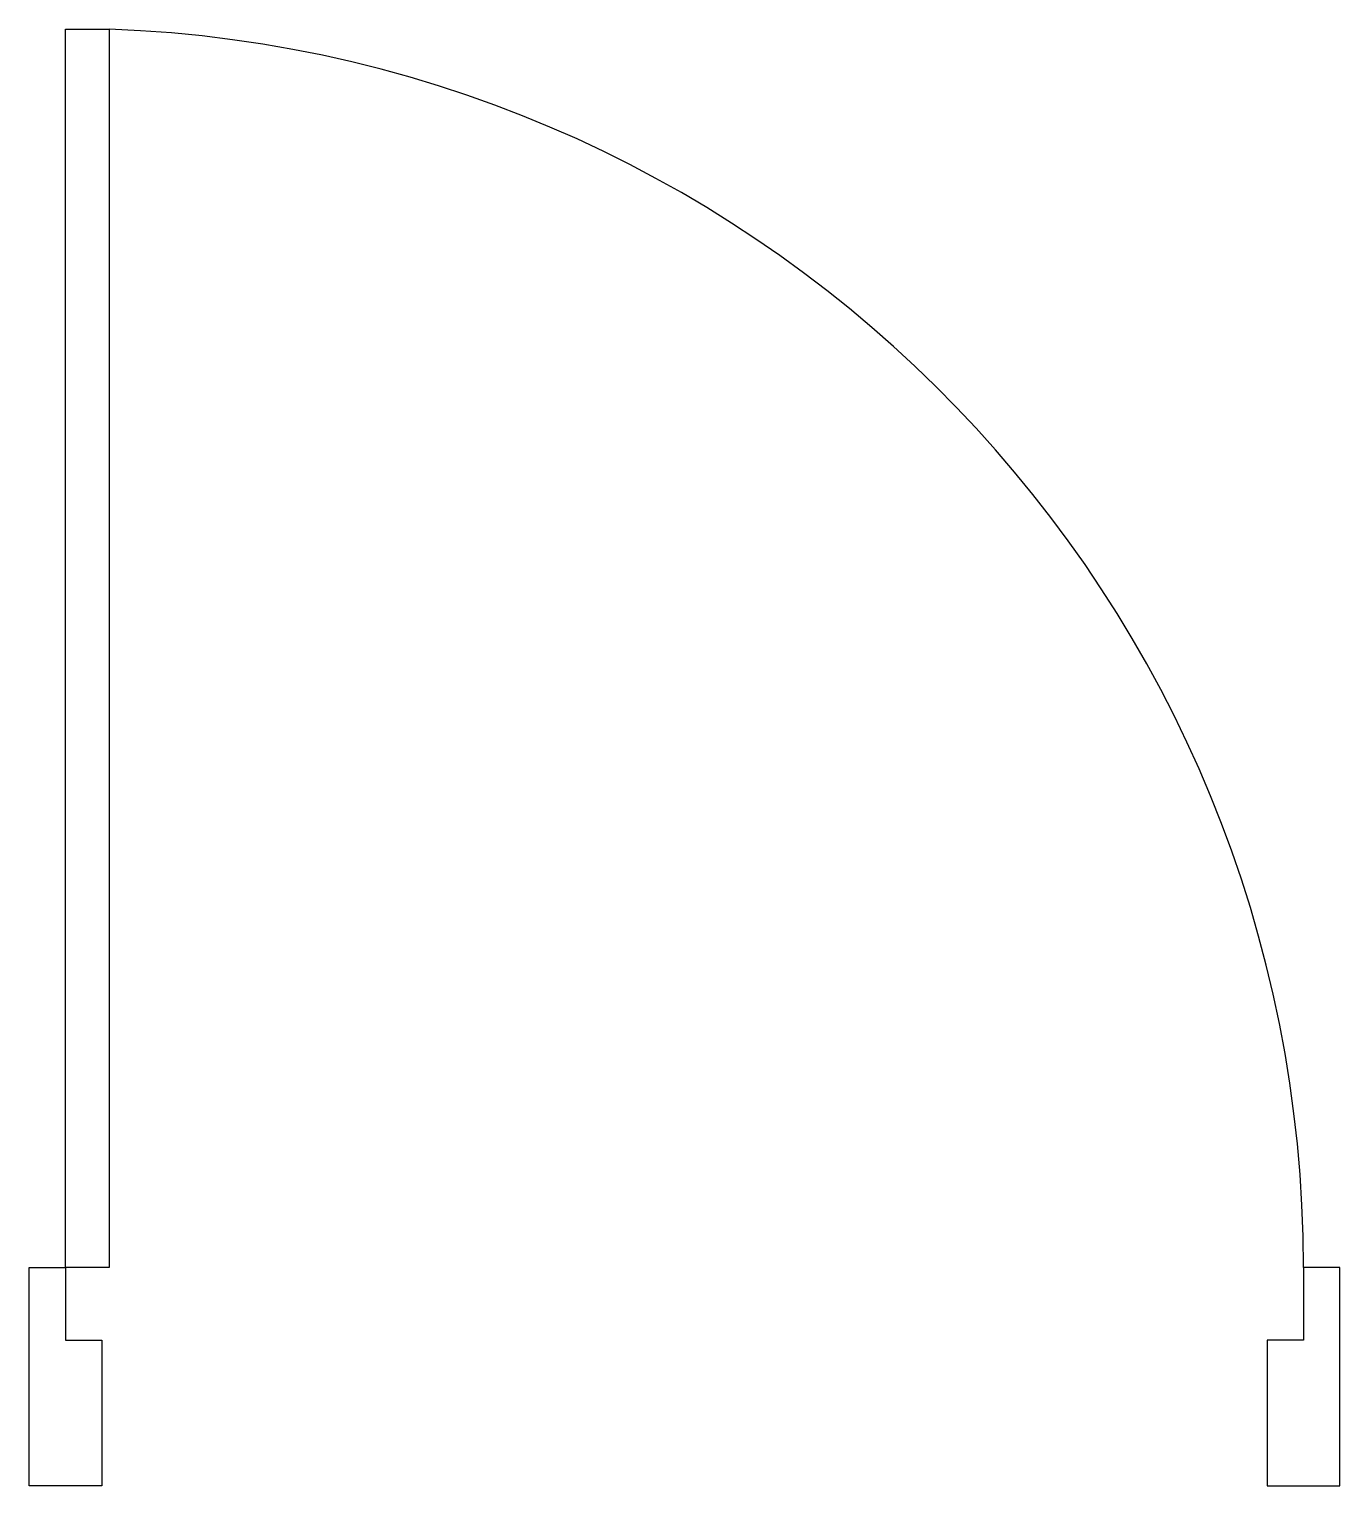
# Model space of a CAD drawing. Extents: x 3.98 to 4.88, y 6.53 to 7.53.
import ezdxf

# ---------------------------------------------------------------- set-up
doc = ezdxf.new("R2010")
doc.units = 0
doc.header["$MEASUREMENT"] = 0
doc.layers.get('0').update_dxf_attribs({"linetype": 'CONTINUOUS'})
doc.layers.add('GIRO', color=1, linetype='CONTINUOUS')

msp = doc.modelspace()

# ---------------------------------------------------------------- linework, layer by layer
for points in [[(4.005, 6.68), (4.005, 7.53), (4.035, 7.53), (4.035, 6.68)], [(3.98, 6.68), (4.005, 6.68), (4.005, 6.63), (4.03, 6.63), (4.03, 6.53), (3.98, 6.53)], [(4.88, 6.68), (4.855, 6.68), (4.855, 6.63), (4.83, 6.63), (4.83, 6.53), (4.88, 6.53)]]:
    msp.add_lwpolyline(points, close=True)
at = {"layer": 'GIRO'}
msp.add_arc((4.0045, 6.68), 0.8505, 0, 87.9417, dxfattribs=at)

doc.saveas('drawing.dxf')
